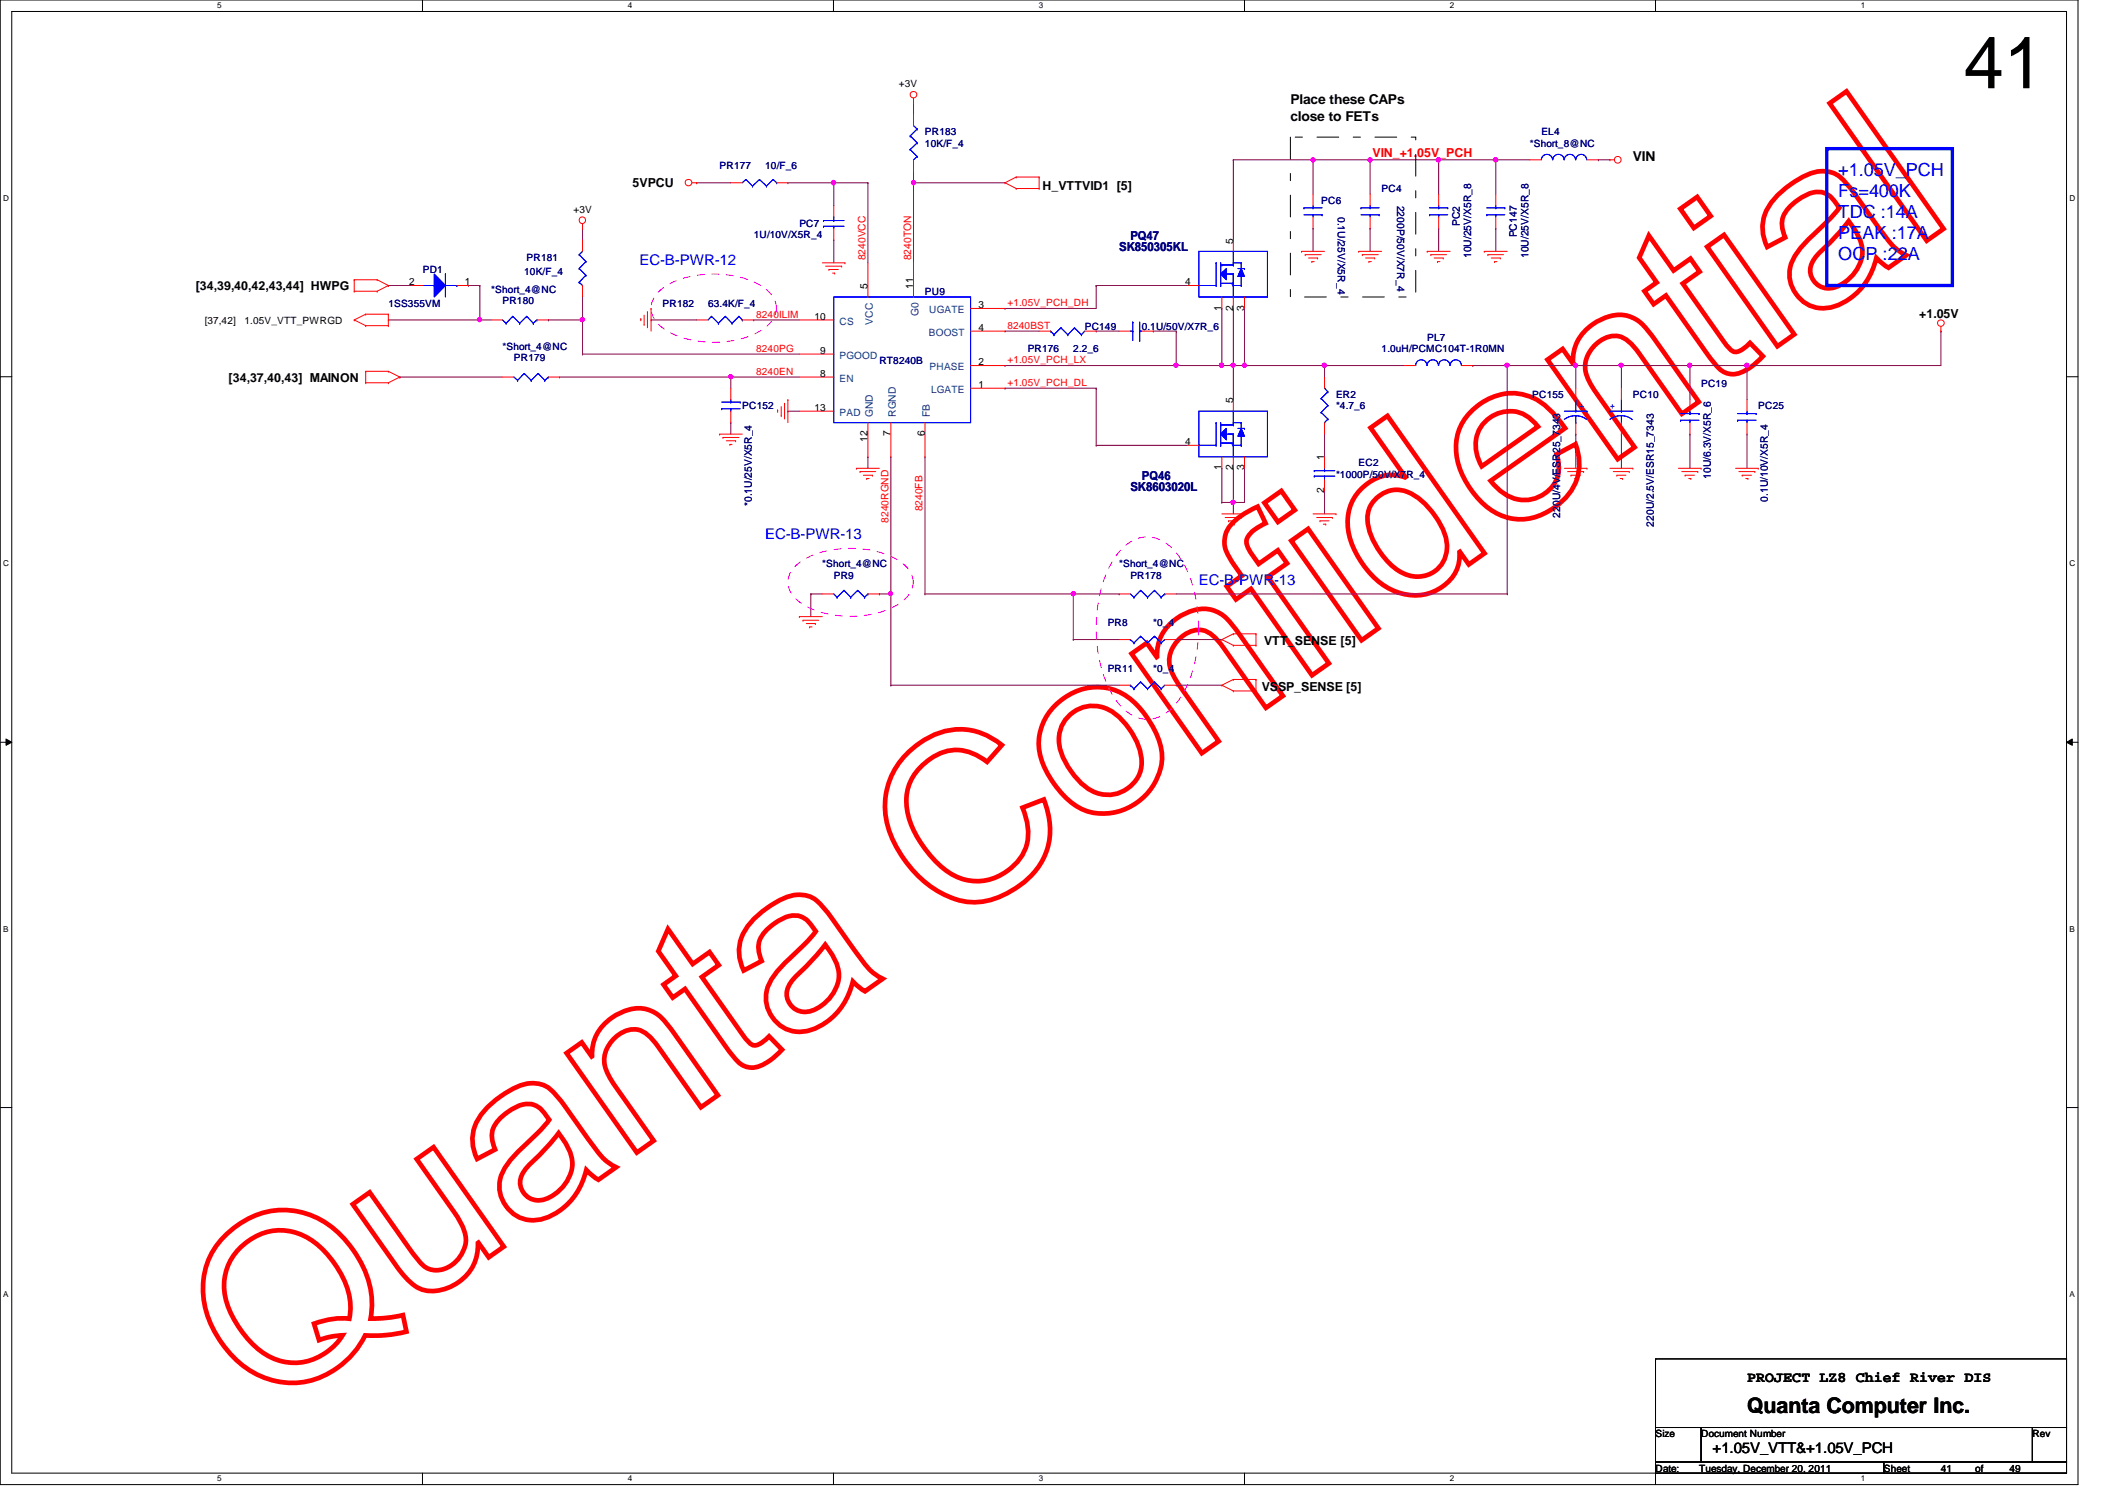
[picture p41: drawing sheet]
<svg xmlns="http://www.w3.org/2000/svg" width="297mm" height="210mm" viewBox="0 0 297 210" stroke-linecap="round" stroke-linejoin="round" font-family="sans-serif">
<defs><g id="words">
<text font-size="32.9" fill="#f00" x="36.6" y="198.7" transform="rotate(-35 36.6 198.7)">Quanta Confidential</text>
<text font-size="10.2" x="275.3" y="12.4">41</text>
<text font-size="3" x="244.9" y="198">Quanta Computer Inc.</text>
<g font-size="2.5" fill="#00f">
<text x="257.7" y="24.7">+1.05V_PCH</text>
<text x="257.7" y="27.6">Fs=400K</text>
<text x="257.7" y="30.5">TDC :14A</text>
<text x="257.7" y="33.4">PEAK :17A</text>
<text x="257.7" y="36.4">OCP :22A</text>
</g>
<g font-size="2.1" fill="#00f">
<text x="89.7" y="37.1">EC-B-PWR-12</text>
<text x="107.3" y="75.5">EC-B-PWR-13</text>
<text x="168.1" y="81.9">EC-B-PWR-13</text>
</g>
<g font-size="2.1">
<text x="244.9" y="193.7">PROJECT LZ8 Chief River DIS</text>
<text x="240.1" y="203.5">+1.05V_VTT&amp;+1.05V_PCH</text>
</g>
<g font-size="1.9">
<text x="180.9" y="14.6">Place these CAPs</text>
<text x="180.9" y="16.9">close to FETs</text>
<text x="228.9" y="22.6">VIN</text>
</g>
<text font-size="1.7" fill="#f00" x="192.4" y="22.1">VIN_+1.05V_PCH</text>
<g font-size="1.7">
<text x="88.7" y="26.2">5VPCU</text>
<text x="146.1" y="26.6">H_VTTVID1 [5]</text>
<text x="27.4" y="40.7">[34,39,40,42,43,44] HWPG</text>
<text x="269" y="44.5">+1.05V</text>
<text x="32" y="53.5">[34,37,40,43] MAINON</text>
<text x="177.2" y="90.4">VTT_SENSE [5]</text>
<text x="176.9" y="96.8">VSSP_SENSE [5]</text>
</g>
<g font-size="1.7" fill="#000080">
<text x="156.9" y="35.2">SK850305KL</text>
<text x="158.5" y="33.6">PQ47</text>
<text x="158.5" y="68.8">SK8603020L</text>
<text x="160.1" y="67.2">PQ46</text>
</g>
<g font-size="1.4">
<text x="126" y="12.2">+3V</text>
<text x="80.4" y="29.8">+3V</text>
<text x="172.8" y="34.1" transform="rotate(-90 172.8 34.1)">5</text>
<text x="57.4" y="40">2</text>
<text x="65.1" y="40">1</text>
<text x="121.6" y="40.5" transform="rotate(-90 121.6 40.5)">5</text>
<text x="128" y="40.5" transform="rotate(-90 128 40.5)">11</text>
<text x="166.2" y="40">4</text>
<text x="28.7" y="45.4">[37,42]</text>
<text x="34.3" y="45.4">1.05V_VTT_PWRGD</text>
<text x="114.2" y="44.8">10</text>
<text x="137.2" y="43.2">3</text>
<text x="137.2" y="46.4">4</text>
<text x="171.2" y="43.5" transform="rotate(-90 171.2 43.5)">1</text>
<text x="172.8" y="43.5" transform="rotate(-90 172.8 43.5)">2</text>
<text x="174.4" y="43.5" transform="rotate(-90 174.4 43.5)">3</text>
<text x="115" y="49.6">9</text>
<text x="115" y="52.8">8</text>
<text x="137.2" y="51.2">2</text>
<text x="114.2" y="57.6">13</text>
<text x="137.2" y="54.4">1</text>
<text x="172.8" y="56.5" transform="rotate(-90 172.8 56.5)">5</text>
<text x="121.6" y="61.9" transform="rotate(-90 121.6 61.9)">12</text>
<text x="124.8" y="61.1" transform="rotate(-90 124.8 61.1)">7</text>
<text x="129.6" y="61.1" transform="rotate(-90 129.6 61.1)">6</text>
<text x="166.2" y="62.4">4</text>
<text x="171.2" y="65.9" transform="rotate(-90 171.2 65.9)">1</text>
<text x="172.8" y="65.9" transform="rotate(-90 172.8 65.9)">2</text>
<text x="174.4" y="65.9" transform="rotate(-90 174.4 65.9)">3</text>
<text x="185.6" y="64.5" transform="rotate(-90 185.6 64.5)">1</text>
<text x="185.6" y="69.1" transform="rotate(-90 185.6 69.1)">2</text>
<text x="232.1" y="201.4">Size</text>
<text x="238.5" y="201.4">Document Number</text>
<text x="284.9" y="201.4">Rev</text>
<text x="232.1" y="206.2">Date:</text>
<text x="238.2" y="206.2">Tuesday, December 20, 2011</text>
<text x="264.1" y="206.2">Sheet</text>
<text x="272.1" y="206.2">41</text>
<text x="276.9" y="206.2">of</text>
<text x="281.7" y="206.2">49</text>
</g>
<g font-size="1.4" fill="#000080">
<text x="100.9" y="23.7">PR177</text>
<text x="107.3" y="23.7">10/F_6</text>
<text x="129.7" y="19">PR183</text>
<text x="129.7" y="20.6">10K/F_4</text>
<text x="214.5" y="20.6">*Short_8@NC</text>
<text x="216.1" y="19">EL4</text>
<text x="185.2" y="28.6">PC6</text>
<text x="193.7" y="27">PC4</text>
<text x="195.8" y="28.8" transform="rotate(90 195.8 28.8)">2200P/50V/X7R_4</text>
<text x="105.7" y="33.4">1U/10V/X5R_4</text>
<text x="112.1" y="31.7">PC7</text>
<text x="187.5" y="30.4" transform="rotate(90 187.5 30.4)">0.1U/25V/X5R_4</text>
<text x="204.6" y="31.7" transform="rotate(-90 204.6 31.7)">PC2</text>
<text x="212.6" y="33.3" transform="rotate(-90 212.6 33.3)">PC147</text>
<text x="59.3" y="38.2">PD1</text>
<text x="68.9" y="41.1">*Short_4@NC</text>
<text x="73.5" y="38.5">10K/F_4</text>
<text x="73.8" y="36.6">PR181</text>
<text x="129.7" y="41.4">PU9</text>
<text x="206.2" y="36.2" transform="rotate(-90 206.2 36.2)">10U/25V/X5R_8</text>
<text x="214.2" y="36.2" transform="rotate(-90 214.2 36.2)">10U/25V/X5R_8</text>
<text x="54.4" y="43">1SS355VM</text>
<text x="70.4" y="42.6">PR180</text>
<text x="92.9" y="43">PR182</text>
<text x="99.3" y="43">63.4K/F_4</text>
<text x="152.1" y="46.2">PC149</text>
<text x="160.1" y="46.2">0.1U/50V/X7R_6</text>
<text x="200.1" y="47.8">PL7</text>
<text x="70.4" y="49.1">*Short_4@NC</text>
<text x="72" y="50.6">PR179</text>
<text x="123.3" y="51">RT8240B</text>
<text x="144.1" y="49.4">PR176</text>
<text x="150.4" y="49.4">2.2_6</text>
<text x="193.7" y="49.4">1.0uH/PCMC104T-1R0MN</text>
<text x="104.1" y="57.4">PC152</text>
<text x="187.3" y="55.8">ER2</text>
<text x="187.3" y="57.4">*4.7_6</text>
<text x="214.8" y="55.8">PC155</text>
<text x="228.9" y="55.8">PC10</text>
<text x="238.5" y="54.2">PC19</text>
<text x="246.5" y="57.4">PC25</text>
<text x="190.5" y="65.4">EC2</text>
<text x="105.4" y="70.9" transform="rotate(-90 105.4 70.9)">*0.1U/25V/X5R_4</text>
<text x="187.3" y="67">*1000P/50V/X7R_4</text>
<text x="239.8" y="67.1" transform="rotate(-90 239.8 67.1)">10U/6.3V/X5R_6</text>
<text x="247.8" y="70.3" transform="rotate(-90 247.8 70.3)">0.1U/10V/X5R_4</text>
<text x="218.7" y="72.5" transform="rotate(-90 218.7 72.5)">220U/4V/ESR25_7343</text>
<text x="231.8" y="73.8" transform="rotate(-90 231.8 73.8)">220U/2.5V/ESR15_7343</text>
<text x="115.3" y="79.5">*Short_4@NC</text>
<text x="116.9" y="81.1">PR9</text>
<text x="156.9" y="79.5">*Short_4@NC</text>
<text x="158.5" y="81.1">PR178</text>
<text x="155.3" y="87.8">PR8</text>
<text x="161.7" y="87.8">*0_4</text>
<text x="155.3" y="94.2">PR11</text>
<text x="161.7" y="94.2">*0_4</text>
</g>
<g font-size="1.4" fill="#f00">
<text x="121.3" y="36.5" transform="rotate(-90 121.3 36.5)">8240VCC</text>
<text x="127.7" y="36.5" transform="rotate(-90 127.7 36.5)">8240TON</text>
<text x="106" y="44.5">8240ILIM</text>
<text x="141.2" y="42.9">+1.05V_PCH_DH</text>
<text x="141.2" y="46.1">8240BST</text>
<text x="106" y="52.5">8240EN</text>
<text x="106" y="49.3">8240PG</text>
<text x="141.2" y="50.9">+1.05V_PCH_LX</text>
<text x="141.2" y="54.1">+1.05V_PCH_DL</text>
<text x="129.3" y="71.7" transform="rotate(-90 129.3 71.7)">8240FB</text>
<text x="124.5" y="73.3" transform="rotate(-90 124.5 73.3)">8240RGND</text>
</g>
<g font-size="1.4" fill="#004080">
<text x="117.7" y="45.5">CS</text>
<text x="122.3" y="45.5" transform="rotate(-90 122.3 45.5)">VCC</text>
<text x="128.7" y="44.3" transform="rotate(-90 128.7 44.3)">G0</text>
<text x="130.2" y="47.1">BOOST</text>
<text x="130.3" y="43.9">UGATE</text>
<text x="117.7" y="50.3">PGOOD</text>
<text x="117.7" y="53.5">EN</text>
<text x="130.3" y="51.9">PHASE</text>
<text x="117.7" y="58.3">PAD</text>
<text x="122.3" y="58.4" transform="rotate(-90 122.3 58.4)">GND</text>
<text x="125.6" y="58.4" transform="rotate(-90 125.6 58.4)">RGND</text>
<text x="130.3" y="58.4" transform="rotate(-90 130.3 58.4)">FB</text>
<text x="130.5" y="55.1">LGATE</text>
</g>
<g font-size="1.4" fill="#00f">
<text x="221.4" y="57.4">+</text>
<text x="225.7" y="57.4">+</text>
</g>
<g font-size="1.1">
<text x="30.4" y="1.1">5</text>
<text x="88" y="1.1">4</text>
<text x="145.6" y="1.1">3</text>
<text x="203.2" y="1.1">2</text>
<text x="260.9" y="1.1">1</text>
<text x=".5" y="28.2">D</text>
<text x="290.1" y="28.2">D</text>
<text x=".5" y="79.3">C</text>
<text x="290.1" y="79.3">C</text>
<text x=".5" y="130.6">B</text>
<text x="290.1" y="130.6">B</text>
<text x=".5" y="181.7">A</text>
<text x="290.1" y="181.7">A</text>
<text x="30.4" y="207.6">5</text>
<text x="88" y="207.6">4</text>
<text x="145.6" y="207.6">3</text>
<text x="203.2" y="207.6">2</text>
<text x="260.9" y="207.6">1</text>
</g>
</g></defs>
<path d="M0 0h291.3v208h-291.3zM1.6 1.6h288.1v204.8h-288.1z" fill="none" stroke="#000" stroke-width=".14"/>
<g fill="#fff">
<path d="M30.4 .2h.6v1.2h-.6z"/>
<path d="M30.4 206.6h.6v1.2h-.6z"/>
</g>
<path d="M59.2 0v1.6M59.2 206.4v1.6" fill="none" stroke="#000" stroke-width=".14"/>
<g fill="#fff">
<path d="M88 .2h.6v1.2h-.6z"/>
<path d="M88 206.6h.6v1.2h-.6z"/>
</g>
<path d="M116.8 0v1.6M116.8 206.4v1.6" fill="none" stroke="#000" stroke-width=".14"/>
<g fill="#fff">
<path d="M145.6 .2h.6v1.2h-.6z"/>
<path d="M145.6 206.6h.6v1.2h-.6z"/>
</g>
<path d="M174.5 0v1.6M174.5 206.4v1.6" fill="none" stroke="#000" stroke-width=".14"/>
<g fill="#fff">
<path d="M203.2 .2h.6v1.2h-.6z"/>
<path d="M203.2 206.6h.6v1.2h-.6z"/>
</g>
<path d="M232.1 0v1.6M232.1 206.4v1.6" fill="none" stroke="#000" stroke-width=".14"/>
<g fill="#fff">
<path d="M260.9 .2h.5v1.2h-.5z"/>
<path d="M260.9 206.6h.5v1.2h-.5z"/>
<path d="M.5 27.2h.7v1.2h-.7z"/>
<path d="M290.1 27.2h.8v1.2h-.8z"/>
<path d="M.5 78.4h.7v1.1h-.7z"/>
<path d="M290.1 78.4h.8v1.1h-.8z"/>
</g>
<path d="M0 52.8h1.6M289.7 52.8h1.6" fill="none" stroke="#000" stroke-width=".14"/>
<g fill="#fff">
<path d="M.5 129.6h.7v1.2h-.7z"/>
<path d="M290.1 129.6h.7v1.2h-.7z"/>
</g>
<path d="M0 104h1.6M.8 103.5l.8 .5-.8 .4zM289.7 104l.8-.5v.9zM289.7 104h1.6" fill="none" stroke="#000" stroke-width=".14"/>
<path d="M.8 103.5l.8 .5-.8 .4zM289.7 104l.8-.5v.9z" fill="#000"/>
<g fill="#fff">
<path d="M.5 180.8h.7v1.1h-.7z"/>
<path d="M290.1 180.8h.7v1.1h-.7z"/>
</g>
<path d="M0 155.2h1.6M289.7 155.2h1.6" fill="none" stroke="#000" stroke-width=".14"/>
<path d="M116.9 25.6h.1M116.9 25.6h4.8M116.9 25.6v3.2M121.7 25.6h.1M121.7 25.6v11.2" fill="none" stroke="#800040" stroke-width=".14"/>
<circle cx="116.8" cy="25.6" r=".31" fill="#f0f"/>
<circle cx="116.8" cy="25.6" r=".31" fill="none" stroke="#f0f" stroke-width=".14"/>
<path d="M56 52.8h.1M56 52.8h14.4M78.4 52.8h.1M78.4 52.8h33.7M102.4 52.8h.1M140.9 43.2h.1M140.9 46.4h.1M140.9 43.2h12.8M140.9 46.4h4.8" fill="none" stroke="#800040" stroke-width=".14"/>
<circle cx="102.4" cy="52.8" r=".3" fill="#f0f"/>
<circle cx="102.4" cy="52.8" r=".3" fill="none" stroke="#f0f" stroke-width=".14"/>
<g fill="none" stroke="#800040" stroke-width=".14">
<path d="M171.3 43.2h.1M171.3 43.2v8M172.9 43.2h.1M172.9 43.2v8M174.5 43.2h.1M174.5 43.2v8M153.7 62.4h.1M153.7 62.4h12.8M171.3 70.4h.1M171.3 65.6h.1M171.3 65.6v4.8M172.9 65.6h.1"/>
<path d="M172.9 65.6v4.8h-1.6M174.5 65.6h.1M174.5 65.6v4.8"/>
</g>
<circle cx="172.8" cy="70.4" r=".3" fill="#f0f"/>
<circle cx="172.8" cy="70.4" r=".3" fill="none" stroke="#f0f" stroke-width=".14"/>
<path d="M171.3 51.2h.1M171.3 51.2h1.6M172.9 70.4h.1M172.9 70.4v1.6" fill="none" stroke="#800040" stroke-width=".14"/>
<circle cx="172.8" cy="51.2" r=".3" fill="#f0f"/>
<circle cx="172.8" cy="51.2" r=".3" fill="none" stroke="#f0f" stroke-width=".14"/>
<circle cx="171.2" cy="51.2" r=".3" fill="#f0f"/>
<circle cx="171.2" cy="51.2" r=".3" fill="none" stroke="#f0f" stroke-width=".14"/>
<g fill="none" stroke="#800040" stroke-width=".14">
<path d="M97.7 25.6h.1M97.7 25.6h4.7M110.4 25.6h.1M110.4 25.6h6.5M116.9 33.6h.1M116.9 33.6v3.2M91.3 44.8h.1M91.3 44.8h6.4M102.4 59.2h.1M102.4 52.8h.1M102.4 52.8v1.6M102.4 59.2v1.6"/>
<path d="M105.7 44.8h.1M105.7 44.8h6.4M110.4 57.6h.1M110.4 57.6h1.7M140.9 54.4h.1M140.9 51.2h.1M140.9 54.4h12.8M153.7 54.4h.1M153.7 46.4h.1M153.7 54.4v8M153.7 46.4h3.2M161.7 46.4h.1"/>
<path d="M161.7 46.4h3.2M164.9 46.4h.1M164.9 46.4v4.8h-24M172.9 51.2h.1M172.9 51.2h1.6M121.7 64h.1M121.7 64v1.6M172.9 70.4h.1M172.9 70.4h1.6M124.9 83.2h.1M124.9 83.2v12.8"/>
</g>
<circle cx="124.8" cy="83.2" r=".3" fill="#f0f"/>
<circle cx="124.8" cy="83.2" r=".3" fill="none" stroke="#f0f" stroke-width=".14"/>
<path d="M185.7 51.2h.1M185.7 51.2h11.2M124.9 96h.1M124.9 96h32M150.4 89.6h.1M150.4 89.6h6.5M164.9 89.6h.1M164.9 96h.1M164.9 96h6.4M164.9 89.6h6.4" fill="none" stroke="#800040" stroke-width=".14"/>
<circle cx="185.7" cy="51.2" r=".31" fill="#f0f"/>
<circle cx="185.7" cy="51.2" r=".31" fill="none" stroke="#f0f" stroke-width=".14"/>
<path d="M128.1 25.6h.1M128.1 25.6h12.8M128.1 25.6v11.2" fill="none" stroke="#800040" stroke-width=".14"/>
<circle cx="128" cy="25.6" r=".31" fill="#f0f"/>
<circle cx="128" cy="25.6" r=".31" fill="none" stroke="#f0f" stroke-width=".14"/>
<g fill="none" stroke="#800040" stroke-width=".14">
<path d="M153.7 40h.1M153.7 40v3.2M153.7 40h12.8M164.9 51.2h.1M164.9 51.2h6.4M124.9 64h.1M124.9 64v19.2h-1.6M129.7 64h.1M129.7 64v19.2M113.7 83.2h.1M113.7 83.2h1.6M113.7 83.2v3.2"/>
<path d="M123.3 83.2h.1"/>
</g>
<circle cx="171.2" cy="51.2" r=".3" fill="#f0f"/>
<circle cx="171.2" cy="51.2" r=".3" fill="none" stroke="#f0f" stroke-width=".14"/>
<circle cx="164.8" cy="51.2" r=".3" fill="#f0f"/>
<circle cx="164.8" cy="51.2" r=".3" fill="none" stroke="#f0f" stroke-width=".14"/>
<g fill="none" stroke="#800040" stroke-width=".14">
<path d="M184.1 22.4h.1M184.1 22.4v4.8M192.1 22.4h.1M192.1 22.4v4.8M201.7 22.4h.1M201.7 22.4h8M209.7 32h.1M209.7 22.4h.1M209.7 22.4v4.8M209.7 32v3.2M224.1 22.4h.1M224.1 22.4h1.6"/>
<path d="M272.1 46.4h.1M272.1 46.4v4.8"/>
</g>
<circle cx="209.7" cy="22.4" r=".31" fill="#f0f"/>
<circle cx="209.7" cy="22.4" r=".31" fill="none" stroke="#f0f" stroke-width=".14"/>
<path d="M201.7 22.4h.1M201.7 22.4v4.8" fill="none" stroke="#800040" stroke-width=".14"/>
<circle cx="201.7" cy="22.4" r=".31" fill="#f0f"/>
<circle cx="201.7" cy="22.4" r=".31" fill="none" stroke="#f0f" stroke-width=".14"/>
<path d="M172.9 22.4h.1M172.9 22.4h19.2M184.1 22.4h.1M201.7 32h.1M201.7 32v3.2" fill="none" stroke="#800040" stroke-width=".14"/>
<circle cx="184.1" cy="22.4" r=".3" fill="#f0f"/>
<circle cx="184.1" cy="22.4" r=".3" fill="none" stroke="#f0f" stroke-width=".14"/>
<path d="M184.1 32h.1M184.1 32v3.2M192.1 32h.1M192.1 22.4h.1M192.1 32v3.2M192.1 22.4h9.6M209.7 22.4h.1M209.7 22.4h4.8" fill="none" stroke="#800040" stroke-width=".14"/>
<circle cx="192.1" cy="22.4" r=".3" fill="#f0f"/>
<circle cx="192.1" cy="22.4" r=".3" fill="none" stroke="#f0f" stroke-width=".14"/>
<path d="M206.5 51.2h.1M206.5 51.2h4.8M211.3 51.2h.1M211.3 51.2v32M227.3 51.2h.1M227.3 51.2v3.2M220.9 60.8h.1M220.9 60.8v4.8M227.3 60.8h.1M227.3 60.8v4.8M244.9 60.8h.1M244.9 60.8v4.8" fill="none" stroke="#800040" stroke-width=".14"/>
<circle cx="211.2" cy="51.2" r=".3" fill="#f0f"/>
<circle cx="211.2" cy="51.2" r=".3" fill="none" stroke="#f0f" stroke-width=".14"/>
<path d="M244.9 51.2h.1M244.9 51.2h27.2" fill="none" stroke="#800040" stroke-width=".14"/>
<circle cx="244.9" cy="51.2" r=".3" fill="#f0f"/>
<circle cx="244.9" cy="51.2" r=".3" fill="none" stroke="#f0f" stroke-width=".14"/>
<path d="M174.5 51.2h.1M174.5 51.2h11.2M185.7 51.2h.1M185.7 51.2v1.6M185.7 60.8h.1M185.7 68.8h.1M185.7 60.8v3.2M185.7 68.8v3.2" fill="none" stroke="#800040" stroke-width=".14"/>
<circle cx="174.5" cy="51.2" r=".3" fill="#f0f"/>
<circle cx="174.5" cy="51.2" r=".3" fill="none" stroke="#f0f" stroke-width=".14"/>
<path d="M129.7 83.2h.1M129.7 83.2h20.7M150.4 83.2h.1M150.4 83.2v6.4" fill="none" stroke="#800040" stroke-width=".14"/>
<circle cx="150.5" cy="83.2" r=".3" fill="#f0f"/>
<circle cx="150.5" cy="83.2" r=".3" fill="none" stroke="#f0f" stroke-width=".14"/>
<path d="M172.9 22.4h.1M172.9 22.4v11.2M172.9 51.2h.1M172.9 51.2v4.8M236.9 51.2h.1M236.9 51.2v4.8M236.9 51.2h8M244.9 51.2h.1M244.9 51.2v4.8M236.9 60.8h.1M236.9 60.8v4.8" fill="none" stroke="#800040" stroke-width=".14"/>
<circle cx="236.9" cy="51.2" r=".3" fill="#f0f"/>
<circle cx="236.9" cy="51.2" r=".3" fill="none" stroke="#f0f" stroke-width=".14"/>
<path d="M220.9 51.2h.1M220.9 51.2h6.4" fill="none" stroke="#800040" stroke-width=".14"/>
<circle cx="220.9" cy="51.2" r=".3" fill="#f0f"/>
<circle cx="220.9" cy="51.2" r=".3" fill="none" stroke="#f0f" stroke-width=".14"/>
<path d="M211.3 51.2h.1M211.3 51.2h9.6M220.9 51.2h.1M220.9 51.2v3.2M227.3 51.2h.1M227.3 51.2h9.6" fill="none" stroke="#800040" stroke-width=".14"/>
<circle cx="227.2" cy="51.2" r=".3" fill="#f0f"/>
<circle cx="227.2" cy="51.2" r=".3" fill="none" stroke="#f0f" stroke-width=".14"/>
<path d="M81.7 44.8h.1M81.7 44.8v4.8" fill="none" stroke="#800040" stroke-width=".14"/>
<circle cx="81.6" cy="44.8" r=".31" fill="#f0f"/>
<circle cx="81.6" cy="44.8" r=".31" fill="none" stroke="#f0f" stroke-width=".14"/>
<path d="M128.1 14.4h.1M128.1 14.4v1.6M128.1 24h.1M128.1 24v1.6M67.3 40h.1M67.3 40v4.8M81.7 49.6h.1M81.7 49.6h30.4" fill="none" stroke="#800040" stroke-width=".14"/>
<circle cx="67.2" cy="44.8" r=".3" fill="#f0f"/>
<circle cx="67.2" cy="44.8" r=".3" fill="none" stroke="#f0f" stroke-width=".14"/>
<g fill="none" stroke="#800040" stroke-width=".14">
<path d="M81.7 32h.1M81.7 32v1.6M54.4 44.8h.1M54.4 40h.1M54.4 44.8h14.5M54.4 40h3.3M65.7 40h.1M65.7 40h1.6M67.3 44.8h.1M76.9 44.8h.1M81.7 41.6h.1M81.7 41.6v3.2h-4.8"/>
<path d="M150.4 83.2h6.5M156.9 83.2h.1M164.9 83.2h46.4M211.3 83.2h.1"/>
</g>
<g fill="none" stroke="#f00" stroke-width=".14">
<path d="M128.1 14.4h.1M128.1 13.8v.6M49.7 39.2h.1M49.7 39.2h3.2M49.7 39.2v1.6M52.9 39.2h.1M52.9 39.2l1.5 .8M81.7 32h.1M81.7 31.4v.6M81.7 33.6v1.6M97 25.6h.7M97.7 25.6h.1"/>
<path d="M115.3 36.8h3.1M115.7 37.3h2.3M116.2 37.8h.1M116.2 37.8h1.3M116.7 38.3h.3M116.9 28.8v1.6M116.9 32v1.6M117 38.3h.1M118 37.3h.1M118.4 36.8h.1M140.9 25.6h.1M140.9 25.6l1.5 .8"/>
<path d="M142.4 24.8h.1M142.4 26.4h.1M142.4 24.8h3.3M142.4 24.8l-1.5 .8M142.4 26.4h3.3M145.7 26.4h.1M145.7 24.8h.1M145.7 24.8v1.6M182.5 35.2h.1M182.5 35.2h3.2M183 35.7h.1M183 35.7h2.2"/>
<path d="M183.4 36.2h1.3M183.9 36.7h.1M183.9 36.7h.3M184.1 27.2v1.6M184.1 30.4v1.6M184.7 36.2h.1M190.5 35.2h.1M190.5 35.2h3.2M191 35.7h.1M191 35.7h2.2M191.4 36.2h1.3M191.9 36.7h.1"/>
<path d="M191.9 36.7h.3M192.1 27.2v1.6M192.1 30.4v1.6M192.7 36.2h.1M200.1 35.2h.1M200.1 35.2h3.2M200.6 35.7h.1M200.6 35.7h2.2M201 36.2h1.3M201.5 36.7h.1M201.5 36.7h.3M202.3 36.2h.1"/>
<path d="M208.1 35.2h.1M208.1 35.2h3.2M208.6 35.7h.1M208.6 35.7h2.2M209 36.2h1.3M209.5 36.7h.1M209.5 36.7h.3M210.3 36.2h.1M225.7 22.4h.1M225.7 22.4h.6M49.7 40.8h.1M49.7 44.8h.1"/>
<path d="M49.7 40.8h3.2M49.7 44.8l1.6 .8M51.3 53.6h.1M51.3 52h.1M51.3 44h.1M51.3 45.6h.1M51.3 53.6h3.1M51.3 52v1.6M51.3 52h3.1M51.3 44l-1.6 .8M51.3 44h3.1M51.3 45.6h3.1"/>
<path d="M52.9 40.8h.1M54.4 53.6h.1M54.4 52h.1M54.4 40h.1M54.4 44h.1M54.4 45.6h.1M54.4 52l1.6 .8M54.4 40l-1.5 .8M54.4 44v1.6M56 52.8h.1M56 52.8l-1.6 .8M68.9 44.8h1.5"/>
<path d="M75.3 44.8h1.6M81.7 40v1.6M89.8 44.7h.1M89.8 44.7v.3M90.3 45.5h.1M90.3 44.2v1.3M90.8 43.7h.1M90.8 43.7v2.2M91.3 43.2h.1M91.3 43.2v3.2M109 57.4h.1M109 57.4v.4"/>
<path d="M109.5 58.3h.1M109.5 57v1.3M110 56.5h.1M110 56.5v2.2M110.4 56h.1M110.4 56v3.2M236.9 56v1.6M236.9 59.2v1.6M244.9 56v1.6M244.9 59.2v1.6M272.1 46.4h.1M272.1 45.8v.6"/>
<path d="M100.9 60.8h.1M100.9 60.8h3.2M101.3 61.3h.1M101.3 61.3h2.3M101.8 61.8h1.3M102.3 62.3h.1M102.3 62.3h.3M103.1 61.8h.1M120.1 65.6h.1M120.1 65.6h3.2M120.6 66.1h.1M120.6 66.1h2.2"/>
<path d="M121 66.6h1.3M121.5 67.1h.1M121.5 67.1h.3M122.3 66.6h.1M171.3 72h3.2M171.7 72.5h2.3M172.2 73h.1M172.2 73h1.3M172.7 73.4h.3M173 73.4h.1M174 72.5h.1M174.5 72h.1"/>
<path d="M184.1 72h3.2M184.6 72.5h2.2M185 73h.1M185 73h1.3M185.5 73.4h.3M185.8 73.4h.1M186.8 72.5h.1M187.3 72h.1M219.3 65.6h3.2M219.7 66.1h2.3M220.2 66.6h.1M220.2 66.6h1.3"/>
<path d="M220.7 67.1h.3M221 67.1h.1M222 66.1h.1M222.5 65.6h.1M225.7 65.6h3.2M226.1 66.1h2.3M226.6 66.6h.1M226.6 66.6h1.3M227.1 67.1h.4M227.5 67.1h.1M228.4 66.1h.1M228.9 65.6h.1"/>
<path d="M235.3 65.6h3.2M235.8 66.1h2.2M236.2 66.6h.1M236.2 66.6h1.3M236.7 67.1h.3M237 67.1h.1M238 66.1h.1M238.5 65.6h.1M243.3 65.6h3.2M243.8 66.1h2.2M244.2 66.6h.1M244.2 66.6h1.3"/>
<path d="M244.7 67.1h.3M245 67.1h.1M246 66.1h.1M246.5 65.6h.1M112.1 86.4h.1M112.1 86.4h3.2M112.6 86.9h.1M112.6 86.9h2.2M113 87.4h1.3M113.5 87.8h.1M113.5 87.8h.3M114.3 87.4h.1"/>
<path d="M156.9 89.6h1.6M163.3 89.6h1.6M171.3 89.6h.1M171.3 96h.1M171.3 89.6l1.6 .8M171.3 96l1.6 .8M172.9 90.4h.1M172.9 88.8h.1M172.9 95.2h.1M172.9 96.8h.1M172.9 90.4h3.2M172.9 88.8l-1.6 .8"/>
<path d="M172.9 88.8h3.2M172.9 95.2h3.2M172.9 95.2l-1.6 .8M172.9 96.8h3.2M176.1 88.8h.1M176.1 90.4h.1M176.1 96.8h.1M176.1 95.2h.1M176.1 88.8v1.6M176.1 95.2v1.6"/>
<circle cx="128.1" cy="13.3" r=".46"/>
<circle cx="81.6" cy="30.9" r=".46"/>
<circle cx="96.5" cy="25.6" r=".46"/>
<circle cx="226.8" cy="22.4" r=".47"/>
<circle cx="272.1" cy="45.3" r=".46"/>
</g>
<path d="M232.1 190.4h57.6v9.6h-57.6zM232.1 200h6.4v4.9h-6.4zM232.1 204.9h32v1.5h-32zM238.5 200h46.4v4.9h-46.4zM264.1 204.9h25.6v1.5h-25.6zM284.9 200h4.8v4.9h-4.8z" fill="none" stroke="#000" stroke-width=".14"/>
<path d="M180.9 19.2h17.6v22.4h-17.6z" fill="none" stroke="#000" stroke-width=".14" stroke-dasharray="3 2 1 2"/>
<path d="M256.1 20.8h17.6v19.2h-17.6z" fill="none" stroke="#00f" stroke-width=".47"/>
<path d="M92.1 41.2a9.1 9.1 0 0 1 5.4-2.6 14.1 14.1 0 0 1 9.2 1.4 4 4 0 0 1 2.1 3.2 3.8 3.8 0 0 1-2.1 3.1 14.1 14.1 0 0 1-13.3 0 4.1 4.1 0 0 1-2.1-3.1l.1-.7 .2-.7zM111.3 79.6a9.1 9.1 0 0 1 5.4-2.6 14.1 14.1 0 0 1 9.2 1.5 4 4 0 0 1 2.1 3.1 3.8 3.8 0 0 1-2.1 3.1 14.1 14.1 0 0 1-13.3 0 4.1 4.1 0 0 1-2.2-3.1l.1-.7 .3-.7zM157.4 76.7a4.6 4.6 0 0 1 6.8 0 15.1 15.1 0 0 1 3.8 9.7 19 19 0 0 1-2.4 11.2 5.9 5.9 0 0 1-4.8 3.2 5.9 5.9 0 0 1-4.7-3.2 20.4 20.4 0 0 1-1.6-15.6 12.4 12.4 0 0 1 2.9-5.3z" fill="none" stroke="#f0f" stroke-width=".14" stroke-dasharray="1 1 1 1 1 1 1 1"/>
<g fill="none" stroke="#00f" stroke-width=".14">
<path d="M81.2 35.7h.1M81.2 37.6h.1M81.2 39.5h.1M81.2 35.7l.9 1M81.2 37.6l.9 1M81.2 39.5l.5 .5M81.7 35.2l-.5 .5M82.1 36.7h.1M82.1 38.6h.1M82.1 36.7l-.9 .9M82.1 38.6l-.9 .9M115.4 30.9h.1"/>
<path d="M115.4 31.7h.1M115.4 30.9h2.9M115.4 31.7h2.9M116.9 31.7h.1M116.9 30.9h.1M116.9 30.4v.5M116.9 31.7v.3M182.8 29.1h.1M182.8 29.1h2.5M182.8 30.1h2.5M184.1 30.1h.1M184.1 29.1h.1"/>
<path d="M184.1 28.8v.3M184.1 30.1v.3M185.3 30.1h.1M190.8 29.1h.1M190.8 29.1h2.5M190.8 30.1h2.5M192.1 29.1h.1M192.1 30.1h.1M192.1 28.8v.3M192.1 30.1v.3M193.3 30.1h.1M70.4 44.8l.5 .5"/>
<path d="M70.9 45.3h.1M71.9 44.3h.1M71.9 44.3l-1 1M71.9 44.3l1 1M72.9 45.3h.1M73.8 44.3h.1M73.8 44.3l-.9 1M73.8 44.3l1 1M74.8 45.3h.1M75.3 44.8h.1M75.3 44.8l-.5 .5M81.7 40h.1"/>
<path d="M235.6 58.9h.1M235.6 58h2.6M235.6 58.9h2.6M236.9 58h.1M236.9 58.9h.1M236.9 57.6v.4M236.9 58.9v.3M238.2 58h.1M243.6 58.9h.1M243.6 58h2.6M243.6 58.9h2.6M244.9 58.9h.1"/>
<path d="M244.9 58h.1M244.9 57.6v.4M244.9 58.9v.3M246.2 58h.1M158.5 89.6h.1M158.5 89.6l.5 .5M159 90.1h.1M159.9 89.2h.1M159.9 89.2l1 .9M159.9 89.2l-.9 .9M160.9 90.1h.1M161.8 89.2h.1"/>
<path d="M161.8 89.2l1 .9M161.8 89.2l-.9 .9M162.8 90.1h.1M163.3 89.6l-.5 .5"/>
</g>
<path d="M171.1 60.8l.8-.8v1.6z" fill="#00f"/>
<path d="M171.1 60.8l.8-.8v1.6z" fill="none" stroke="#00f" stroke-width=".14"/>
<path d="M174 60l.5 1.1h-1z" fill="#00f"/>
<g fill="none" stroke="#00f" stroke-width=".14">
<path d="M168.1 57.6h9.6v6.4h-9.6zM170.5 59.2h.1M170.5 59.2v3.2M171.1 59.5h.1M171.1 59.2v3.2M171.1 59.5h1.8M171.3 59.5h.1M172.9 59.5h.1M172.9 57.6h.1M172.9 57.6v1.9M172.9 59.2h1.1M174 59.2h.1"/>
<path d="M174 59.2v.8M168.1 62.4h2.4M170.5 62.4h.1M171.1 62.4h.1M171.1 62.1h1.8M171.9 60.8h1M172.7 62.1h.1M172.9 60.8h.1M172.9 62.4h.1M172.9 62.1h.1M172.9 64h.1M172.9 60.8v3.2"/>
<path d="M172.9 62.4h1.1M173.5 60h1M174 60l.5 1.1h-1zM174 60h.1M174 62.4h.1M174 61.1v1.3M174.5 60h.1"/>
</g>
<path d="M171.1 60.8l.8-.8v1.6z" fill="#00f"/>
<path d="M171.1 60.8l.8-.8v1.6z" fill="none" stroke="#00f" stroke-width=".14"/>
<path d="M174 60l.5 1.1h-1z" fill="#00f"/>
<g fill="none" stroke="#00f" stroke-width=".14">
<path d="M127.6 19h.1M127.6 19l1 1M128.1 17.6l.5 .5M128.6 18.1h.1M128.6 18.1l-1 .9M127.6 21h.1M127.6 21l1 .9M128.1 22.4h.1M128.6 20h.1M128.6 21.9h.1M128.6 20l-1 1M128.6 21.9l-.5 .5"/>
<path d="M208.4 30.1h.1M208.4 30.1h2.5M208.4 29.1h2.5M209.7 29.1h.1M209.7 30.1h.1M209.7 28.8v.3M209.7 30.1v.3M210.9 29.1h.1M216.1 22.4a.78 .78 0 0 1 .7-.8 .78 .78 0 0 1 .8 .8M217.7 22.4a.78 .78 0 0 1 .8-.8 .78 .78 0 0 1 .7 .8M219.3 22.4a.78 .78 0 0 1 .8-.8 .78 .78 0 0 1 .7 .8M220.9 22.4a.76 .76 0 0 1 .8-.8 .76 .76 0 0 1 .7 .8"/>
<path d="M99.7 44.3h.1M99.7 44.3l-.4 .5M99.7 44.3l1 1M100.7 45.3h.1M101.7 44.3h.1M101.7 44.3l-1 1M101.7 44.3l.9 1M102.6 45.3h.1M103.6 44.3h.1M103.6 44.3l-1 1M103.6 44.3l.5 .5M104.1 44.8h.1"/>
<path d="M168.1 57.6h9.6v6.4h-9.6zM170.5 59.2h.1M170.5 59.2v3.2M171.1 59.5h.1M171.1 59.2v3.2M171.1 59.5h1.8M171.3 59.5h.1M172.9 59.5h.1M172.9 57.6h.1M172.9 57.6v1.9M172.9 59.2h1.1M174 59.2h.1"/>
<path d="M174 59.2v.8M168.1 62.4h2.4M170.5 62.4h.1M171.1 62.4h.1M171.1 62.1h1.8M171.9 60.8h1M172.7 62.1h.1M172.9 60.8h.1M172.9 62.4h.1M172.9 62.1h.1M172.9 64h.1M172.9 60.8v3.2"/>
<path d="M172.9 62.4h1.1M173.5 60h1M174 60l.5 1.1h-1zM174 60h.1M174 62.4h.1M174 61.1v1.3M174.5 60h.1M184.2 66.7h.1M184.2 66h.1M184.2 66.7h2.9M184.2 66h2.9M185.7 66h.1"/>
<path d="M185.7 66.7h.1M185.7 65.6v.4M185.7 66.7v.5"/>
</g>
<g fill="none" stroke="#f00" stroke-width=".14">
<path d="M128.1 16v1.6M128.1 22.4v1.6M209.7 27.2v1.6M209.7 30.4v1.6M214.5 22.4h1.6M222.5 22.4h1.6M97.7 44.8h1.6M104.1 44.8h1.6M172.9 56v1.6M166.5 62.4h1.6M171.3 64v1.6M172.9 64v1.6"/>
<path d="M174.5 64v1.6M185.7 64v1.6M185.7 67.2v1.6"/>
</g>
<path d="M171.1 38.4l.8-.8v1.6z" fill="#00f"/>
<path d="M171.1 38.4l.8-.8v1.6z" fill="none" stroke="#00f" stroke-width=".14"/>
<path d="M174 37.6l.5 1.1h-1z" fill="#00f"/>
<g fill="none" stroke="#00f" stroke-width=".14">
<path d="M168.1 35.2h9.6v6.4h-9.6zM170.5 36.8h.1M170.5 36.8v3.2M171.1 37.1h.1M171.1 36.8v3.2M171.1 37.1h1.8M171.1 39.7h1.8M171.3 37.1h.1M171.9 38.4h1M172.7 39.7h.1M172.9 37.1h.1M172.9 38.4h.1"/>
<path d="M172.9 39.7h.1M172.9 35.2h.1M172.9 35.2v1.9M172.9 38.4v3.2M172.9 36.8h1.1M173.5 37.6h1M174 37.6l.5 1.1h-1zM174 36.8h.1M174 37.6h.1M174 36.8v.8M174 38.7v1.3M174.5 37.6h.1"/>
<path d="M168.1 40h2.4M170.5 40h.1M171.1 40h.1M172.9 40h.1M172.9 41.6h.1M172.9 40h1.1M174 40h.1"/>
</g>
<path d="M171.1 38.4l.8-.8v1.6z" fill="#00f"/>
<path d="M171.1 38.4l.8-.8v1.6z" fill="none" stroke="#00f" stroke-width=".14"/>
<path d="M174 37.6l.5 1.1h-1z" fill="#00f"/>
<g fill="none" stroke="#00f" stroke-width=".14">
<path d="M104.6 25.1h.1M104.6 25.1l-.5 .5M104.6 25.1l.9 1M105.5 26.1h.1M106.5 25.1h.1M106.5 25.1l-1 1M106.5 25.1l.9 1M107.4 26.1h.1M108.4 25.1h.1M108.4 25.1l-1 1M108.4 25.1l.5 .5M108.9 25.6h.1"/>
<path d="M168.1 35.2h9.6v6.4h-9.6zM170.5 36.8h.1M170.5 36.8v3.2M171.1 37.1h.1M171.1 36.8v3.2M171.1 37.1h1.8M171.1 39.7h1.8M171.3 37.1h.1M171.9 38.4h1M172.7 39.7h.1M172.9 37.1h.1M172.9 38.4h.1"/>
<path d="M172.9 39.7h.1M172.9 35.2h.1M172.9 35.2v1.9M172.9 38.4v3.2M172.9 36.8h1.1M173.5 37.6h1M174 37.6l.5 1.1h-1zM174 36.8h.1M174 37.6h.1M174 36.8v.8M174 38.7v1.3M174.5 37.6h.1"/>
<path d="M200.4 30.1h.1M200.4 30.1h2.5M200.4 29.1h2.5M201.7 29.1h.1M201.7 30.1h.1M201.7 28.8v.3M201.7 30.1v.3M202.9 29.1h.1M72 52.8l.6 .5M72.6 53.3h.1M73.5 52.3h.1M73.5 52.3l-.9 1"/>
<path d="M73.5 52.3l1 1M74.5 53.3h.1M75.4 52.3h.1M75.4 52.3l-.9 1M75.4 52.3l1 1M76.4 53.3h.1M76.9 52.8h.1M76.9 52.8l-.5 .5M101.2 57.3h.1M101.2 57.3h2.6M101.2 56.3h2.6M102.4 56.3h.1"/>
<path d="M102.4 57.3h.1M102.4 56v.3M102.4 57.3v.3M103.8 56.3h.1M116.9 41.6h19.2v17.6h-19.2zM147.3 46.4h.1M147.3 46.4l.4 .5M147.7 46.9h.1M148.7 45.9h.1M148.7 45.9l1 1M148.7 45.9l-1 1M149.7 46.9h.1"/>
<path d="M150.6 45.9h.1M150.6 45.9l1 1M150.6 45.9l-.9 1M151.6 46.9h.1M152.1 46.4l-.5 .5M158.5 46.4h.3M158.8 46.4h.1M158.8 45.1h.1M158.8 45.1v2.6M159.8 47.7h.1M159.8 46.4h.1M159.8 46.4h.3"/>
<path d="M159.8 45.1v2.6M168.1 40h2.4M170.5 40h.1M171.1 40h.1M172.9 40h.1M172.9 41.6h.1M172.9 40h1.1M174 40h.1M185.2 55.8h.1M185.2 57.8h.1M185.2 55.8l.9 1M185.2 57.8l.9 .9"/>
<path d="M185.7 59.2h.1M185.7 54.4l.4 .5M186.1 54.9h.1M186.1 56.8h.1M186.1 58.7h.1M186.1 54.9l-.9 .9M186.1 56.8l-.9 1M186.1 58.7l-.4 .5M198.5 51.2a.78 .78 0 0 1 .7-.8 .78 .78 0 0 1 .8 .8M200.1 51.2a.78 .78 0 0 1 .7-.8 .78 .78 0 0 1 .8 .8M201.7 51.2a.78 .78 0 0 1 .8-.8 .78 .78 0 0 1 .7 .8M203.3 51.2a.78 .78 0 0 1 .8-.8 .78 .78 0 0 1 .7 .8"/>
<path d="M219.3 57.6h3.2M220.9 59.2h.1M220.9 57.6h.1M220.9 58.3a2.33 2.33 0 0 1 1.5 .5M220.9 58.3h-.1a2.57 2.57 0 0 0-1.5 .5M220.9 56v1.6M220.9 58.3v.9M222.5 57.6h.1M225.7 57.6h.1M225.7 57.6h3.2M227.3 59.2h.1M227.3 57.6h.1"/>
<path d="M227.3 58.3h-.1a2.57 2.57 0 0 0-1.5 .5M227.3 58.3a2.26 2.26 0 0 1 1.5 .5M227.3 56v1.6M227.3 58.3v.9M116.9 83.2l.4 .5M117.3 83.7h.1M118.3 82.7h.1M118.3 82.7l-1 1M118.3 82.7l.9 1M119.2 83.7h.1M120.2 82.7h.1M120.2 82.7l-1 1"/>
<path d="M120.2 82.7l1 1M121.2 83.7h.1M121.7 83.2h.1M121.7 83.2l-.5 .5M158.5 96h.1M158.5 83.2l.5 .5M158.5 96l.5 .5M159 83.7h.1M159 96.5h.1M159.9 82.7h.1M159.9 95.5h.1M159.9 82.7l-.9 1"/>
<path d="M159.9 82.7l1 1M159.9 95.5l1 1M159.9 95.5l-.9 1M160.9 83.7h.1M160.9 96.5h.1M161.8 82.7h.1M161.8 95.5h.1M161.8 82.7l-.9 1M161.8 82.7l1 1M161.8 95.5l1 1M161.8 95.5l-.9 1M162.8 83.7h.1"/>
<path d="M162.8 96.5h.1M163.3 83.2h.1M163.3 83.2l-.5 .5M163.3 96l-.5 .5"/>
</g>
<g fill="none" stroke="#f00" stroke-width=".14">
<path d="M102.4 25.6h1.7M108.9 25.6h1.5M121.7 36.8v4.8M128.1 36.8v4.8M172.9 33.6v1.6M201.7 27.2v1.6M201.7 30.4v1.6M70.4 52.8h1.6M76.9 52.8h1.5M102.4 54.4v1.6M102.4 57.6v1.6M112.1 49.6h4.8"/>
<path d="M112.1 44.8h4.8M112.1 52.8h4.8M112.1 57.6h4.8M121.7 59.2v4.8M124.9 59.2v4.8M129.7 59.2v4.8M136.1 51.2h4.8M136.1 46.4h4.8M136.1 54.4h4.8M136.1 43.2h4.8M145.7 46.4h1.6M152.1 46.4h1.6"/>
<path d="M156.9 46.4h1.6M160.1 46.4h1.6M166.5 40h1.6M171.3 41.6v1.6M172.9 41.6v1.6M174.5 41.6v1.6M185.7 52.8v1.6M185.7 59.2v1.6M196.9 51.2h1.6M204.9 51.2h1.6M220.9 54.4v1.6M220.9 59.2v1.6"/>
<path d="M227.3 54.4v1.6M227.3 59.2v1.6M115.3 83.2h1.6M121.7 83.2h1.6M156.9 83.2h1.6M156.9 96h1.6M163.3 83.2h1.6M163.3 96h1.6"/>
</g>
<path d="M60.9 38.4l1.5 1.6-1.5 1.6z" fill="#00f"/>
<path d="M60.9 38.4l1.5 1.6-1.5 1.6zM62.4 38.4h.1M62.4 38.4v3.2M59.3 40h1.6M60.9 40h.1M62.4 40h1.6M64 40h.1" fill="none" stroke="#00f" stroke-width=".14"/>
<path d="M60.9 38.4l1.5 1.6-1.5 1.6z" fill="#00f"/>
<path d="M60.9 38.4l1.5 1.6-1.5 1.6zM62.4 38.4h.1M62.4 38.4v3.2M59.3 40h1.6M60.9 40h.1M62.4 40h1.6M64 40h.1" fill="none" stroke="#00f" stroke-width=".14"/>
<path d="M57.7 40h1.6M64 40h1.7" fill="none" stroke="#f00" stroke-width=".14"/>
<circle cx="116.8" cy="25.6" r=".31" fill="#f0f"/>
<circle cx="116.8" cy="25.6" r=".31" fill="none" stroke="#f0f" stroke-width=".14"/>
<circle cx="102.4" cy="52.8" r=".3" fill="#f0f"/>
<circle cx="102.4" cy="52.8" r=".3" fill="none" stroke="#f0f" stroke-width=".14"/>
<circle cx="172.8" cy="70.4" r=".3" fill="#f0f"/>
<circle cx="172.8" cy="70.4" r=".3" fill="none" stroke="#f0f" stroke-width=".14"/>
<circle cx="172.8" cy="51.2" r=".3" fill="#f0f"/>
<circle cx="172.8" cy="51.2" r=".3" fill="none" stroke="#f0f" stroke-width=".14"/>
<circle cx="171.2" cy="51.2" r=".3" fill="#f0f"/>
<circle cx="171.2" cy="51.2" r=".3" fill="none" stroke="#f0f" stroke-width=".14"/>
<circle cx="124.8" cy="83.2" r=".3" fill="#f0f"/>
<circle cx="124.8" cy="83.2" r=".3" fill="none" stroke="#f0f" stroke-width=".14"/>
<circle cx="185.7" cy="51.2" r=".31" fill="#f0f"/>
<circle cx="185.7" cy="51.2" r=".31" fill="none" stroke="#f0f" stroke-width=".14"/>
<circle cx="128" cy="25.6" r=".31" fill="#f0f"/>
<circle cx="128" cy="25.6" r=".31" fill="none" stroke="#f0f" stroke-width=".14"/>
<circle cx="171.2" cy="51.2" r=".3" fill="#f0f"/>
<circle cx="171.2" cy="51.2" r=".3" fill="none" stroke="#f0f" stroke-width=".14"/>
<circle cx="164.8" cy="51.2" r=".3" fill="#f0f"/>
<circle cx="164.8" cy="51.2" r=".3" fill="none" stroke="#f0f" stroke-width=".14"/>
<circle cx="209.7" cy="22.4" r=".31" fill="#f0f"/>
<circle cx="209.7" cy="22.4" r=".31" fill="none" stroke="#f0f" stroke-width=".14"/>
<circle cx="201.7" cy="22.4" r=".31" fill="#f0f"/>
<circle cx="201.7" cy="22.4" r=".31" fill="none" stroke="#f0f" stroke-width=".14"/>
<circle cx="184.1" cy="22.4" r=".3" fill="#f0f"/>
<circle cx="184.1" cy="22.4" r=".3" fill="none" stroke="#f0f" stroke-width=".14"/>
<circle cx="192.1" cy="22.4" r=".3" fill="#f0f"/>
<circle cx="192.1" cy="22.4" r=".3" fill="none" stroke="#f0f" stroke-width=".14"/>
<circle cx="211.2" cy="51.2" r=".3" fill="#f0f"/>
<circle cx="211.2" cy="51.2" r=".3" fill="none" stroke="#f0f" stroke-width=".14"/>
<circle cx="244.9" cy="51.2" r=".3" fill="#f0f"/>
<circle cx="244.9" cy="51.2" r=".3" fill="none" stroke="#f0f" stroke-width=".14"/>
<circle cx="174.5" cy="51.2" r=".3" fill="#f0f"/>
<circle cx="174.5" cy="51.2" r=".3" fill="none" stroke="#f0f" stroke-width=".14"/>
<circle cx="150.5" cy="83.2" r=".3" fill="#f0f"/>
<circle cx="150.5" cy="83.2" r=".3" fill="none" stroke="#f0f" stroke-width=".14"/>
<circle cx="236.9" cy="51.2" r=".3" fill="#f0f"/>
<circle cx="236.9" cy="51.2" r=".3" fill="none" stroke="#f0f" stroke-width=".14"/>
<circle cx="220.9" cy="51.2" r=".3" fill="#f0f"/>
<circle cx="220.9" cy="51.2" r=".3" fill="none" stroke="#f0f" stroke-width=".14"/>
<circle cx="227.2" cy="51.2" r=".3" fill="#f0f"/>
<circle cx="227.2" cy="51.2" r=".3" fill="none" stroke="#f0f" stroke-width=".14"/>
<circle cx="81.6" cy="44.8" r=".31" fill="#f0f"/>
<circle cx="81.6" cy="44.8" r=".31" fill="none" stroke="#f0f" stroke-width=".14"/>
<circle cx="67.2" cy="44.8" r=".3" fill="#f0f"/>
<circle cx="67.2" cy="44.8" r=".3" fill="none" stroke="#f0f" stroke-width=".14"/>
<use href="#words"/>
</svg>
